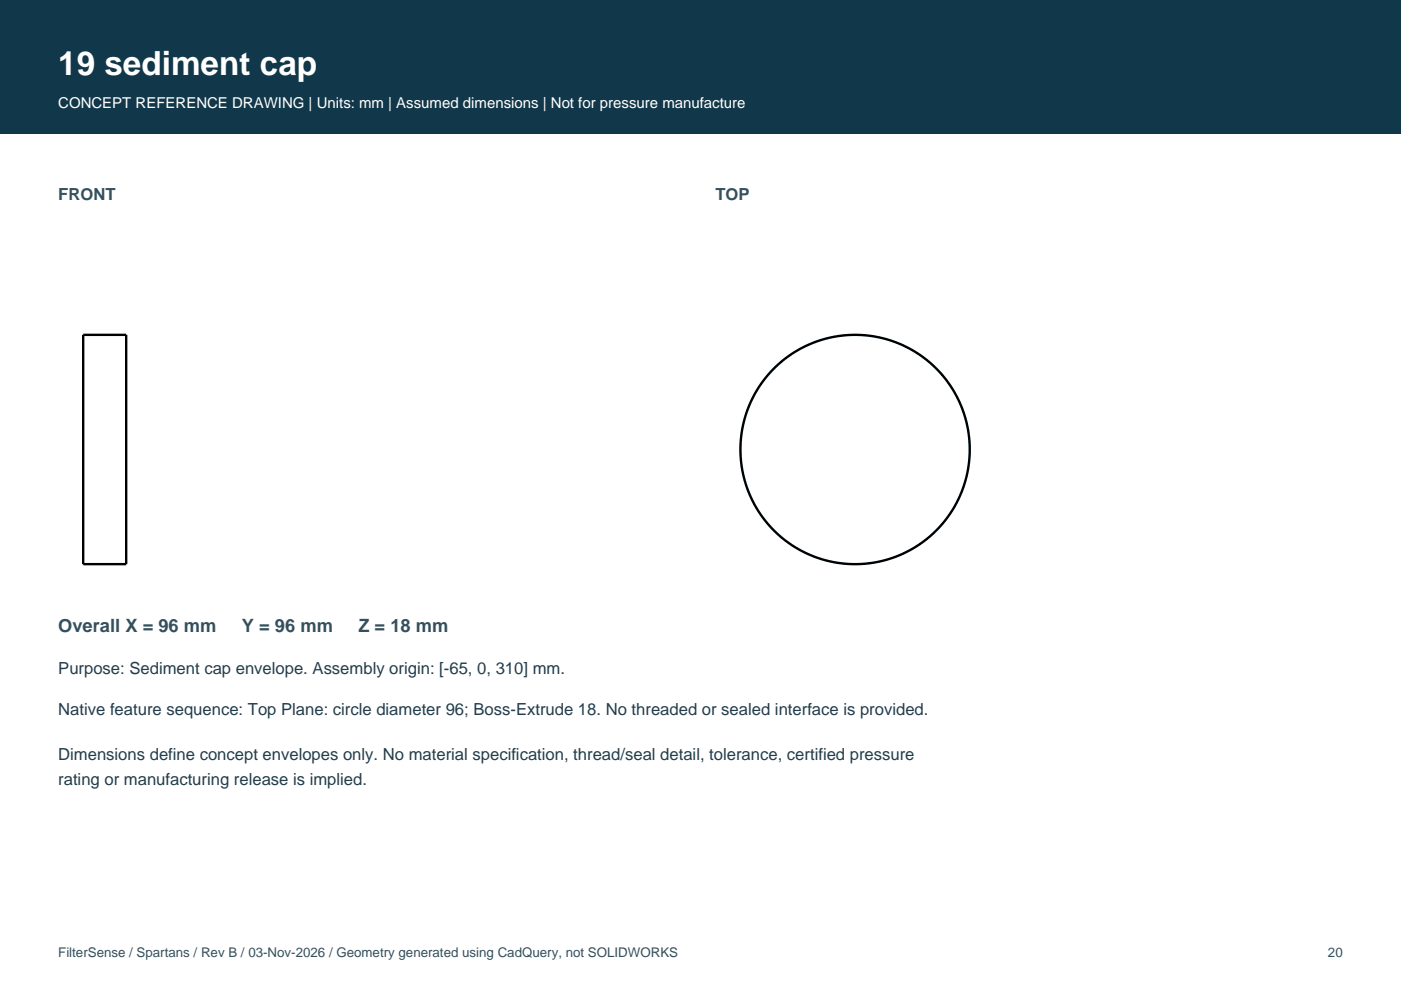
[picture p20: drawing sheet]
<svg xmlns="http://www.w3.org/2000/svg" width="297mm" height="210mm" viewBox="0 0 297 210" stroke-linecap="round" stroke-linejoin="round" font-family="sans-serif">
<defs><g id="words">
<text font-size="7.1" fill="#fff" x="12.3" y="15.9">19 sediment cap</text>
<g font-size="3.9" fill="#344f5d">
<text x="12.3" y="134.1">Overall X = 96 mm</text>
<text x="51.3" y="134.1">Y = 96 mm</text>
<text x="76" y="134.1">Z = 18 mm</text>
</g>
<g font-size="3.5" fill="#344f5d">
<text x="12.3" y="42.3">FRONT</text>
<text x="151.7" y="42.3">TOP</text>
</g>
<g font-size="3.5" fill="#243d4a">
<text x="12.3" y="142.9">Purpose: Sediment cap envelope. Assembly origin: [-65, 0, 310] mm.</text>
<text x="12.3" y="151.7">Native feature sequence: Top Plane: circle diameter 96; Boss-Extrude 18. No threaded or sealed interface is provided.</text>
<text x="12.3" y="161.2">Dimensions define concept envelopes only. No material specification, thread/seal detail, tolerance, certified pressure</text>
<text x="12.3" y="166.5">rating or manufacturing release is implied.</text>
</g>
<text font-size="3.2" fill="#fff" x="12.3" y="22.9">CONCEPT REFERENCE DRAWING | Units: mm | Assumed dimensions | Not for pressure manufacture</text>
<g font-size="2.8" fill="#344f5d">
<text x="12.3" y="202.8">FilterSense / Spartans / Rev B / 03-Nov-2026 / Geometry generated using CadQuery, not SOLIDWORKS</text>
<text x="281.6" y="202.8">20</text>
</g>
</g></defs>
<path d="M0 0h297v28.2h-297z" fill-rule="evenodd" fill="#11384a"/>
<g fill="none" stroke="#000" stroke-width=".51">
<path d="M17.6 71h9.2v48.6h-9.2z"/>
<circle cx="181.3" cy="95.3" r="24.3"/>
</g>
<use href="#words"/>
</svg>
